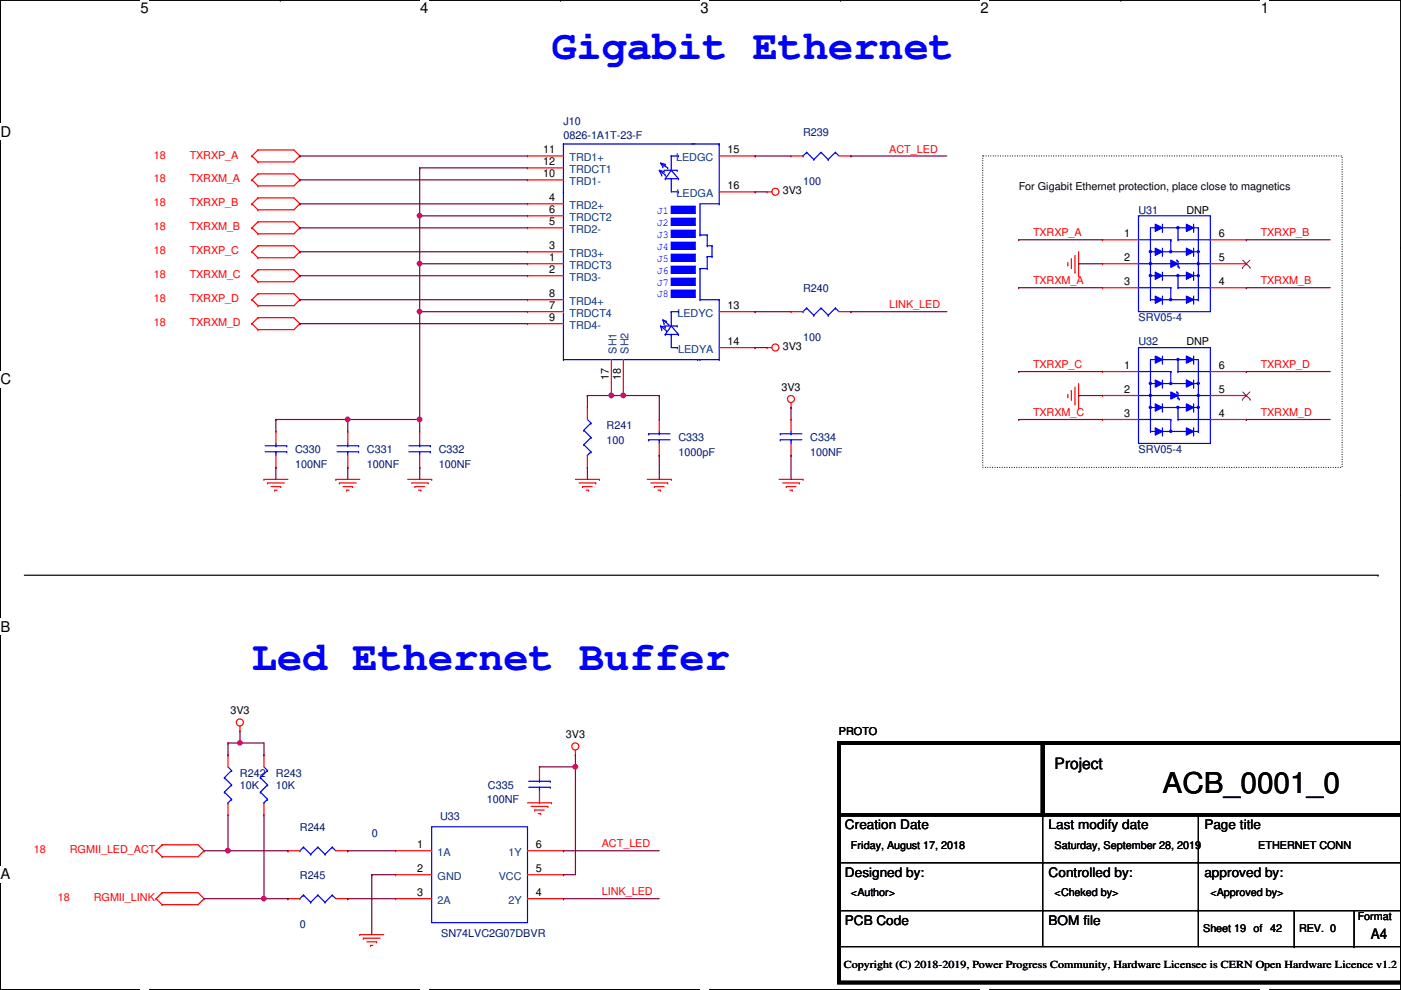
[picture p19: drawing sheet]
<svg xmlns="http://www.w3.org/2000/svg" width="297mm" height="210mm" viewBox="0 0 297 210" stroke-linecap="round" stroke-linejoin="round" font-family="sans-serif">
<defs><g id="words">
<g font-size="8.9" fill="#00f">
<text x="116.9" y="12.5">Gigabit Ethernet</text>
<text x="53.4" y="142.1">Led Ethernet Buffer</text>
</g>
<text font-size="6.1" x="246.5" y="168.1">ACB_0001_0</text>
<text font-size="3.3" x="223.6" y="163">Project</text>
<g font-size="3.1">
<text x="29.8" y="2.8">5</text>
<text x="89.1" y="2.8">4</text>
<text x="148.5" y="2.8">3</text>
<text x="207.9" y="2.8">2</text>
<text x="267.3" y="2.8">1</text>
<text x=".1" y="29">D</text>
<text x=".1" y="81.5">C</text>
<text x=".1" y="133.9">B</text>
<text x=".1" y="186.4">A</text>
</g>
<text font-size="3" x="290.7" y="199.1">A4</text>
<g font-size="2.8">
<text x="179.2" y="175.8">Creation Date</text>
<text x="222.3" y="175.8">Last modify date</text>
<text x="255.4" y="175.8">Page title</text>
<text x="179.2" y="186">Designed by:</text>
<text x="222.3" y="186">Controlled by:</text>
<text x="255.4" y="186">approved by:</text>
<text x="179.2" y="196.1">PCB Code</text>
<text x="222.3" y="196.1">BOM file</text>
</g>
<g font-size="2.3" fill="#00007f">
<text x="119.5" y="26.5">J10</text>
<text x="119.5" y="29.5">0826-1A1T-23-F</text>
<text x="170.3" y="28.8">R239</text>
<text x="170.3" y="39.2">100</text>
<text x="241.4" y="45.3">U31</text>
<text x="170.3" y="61.8">R240</text>
<text x="241.4" y="68.2">SRV05-4</text>
<text x="170.3" y="72.2">100</text>
<text x="241.4" y="73.2">U32</text>
<text x="128.6" y="91">R241</text>
<text x="128.6" y="94.1">100</text>
<text x="143.8" y="93.6">C333</text>
<text x="171.8" y="93.6">C334</text>
<text x="62.6" y="96.1">C330</text>
<text x="62.6" y="99.1">100NF</text>
<text x="77.8" y="96.1">C331</text>
<text x="77.8" y="99.1">100NF</text>
<text x="93" y="96.1">C332</text>
<text x="93" y="99.1">100NF</text>
<text x="143.8" y="96.6">1000pF</text>
<text x="171.8" y="96.6">100NF</text>
<text x="241.4" y="96.1">SRV05-4</text>
<text x="50.9" y="164.7">R242</text>
<text x="50.9" y="167.2">10K</text>
<text x="58.5" y="164.7">R243</text>
<text x="58.5" y="167.2">10K</text>
<text x="103.5" y="167.2">C335</text>
<text x="93.3" y="173.8">U33</text>
<text x="103.2" y="170.3">100NF</text>
<text x="63.6" y="176.1">R244</text>
<text x="78.8" y="177.4">0</text>
<text x="63.6" y="186.3">R245</text>
<text x="63.6" y="196.7">0</text>
<text x="93.6" y="198.7">SN74LVC2G07DBVR</text>
</g>
<g font-size="2.3" fill="#f00">
<text x="32.6" y="33.6">18</text>
<text x="40.2" y="33.6">TXRXP_A</text>
<text x="188.5" y="32.3">ACT_LED</text>
<text x="32.6" y="38.7">18</text>
<text x="40.2" y="38.7">TXRXM_A</text>
<text x="32.6" y="43.8">18</text>
<text x="40.2" y="43.8">TXRXP_B</text>
<text x="32.6" y="48.9">18</text>
<text x="32.6" y="53.9">18</text>
<text x="40.2" y="48.9">TXRXM_B</text>
<text x="40.2" y="53.9">TXRXP_C</text>
<text x="219" y="50.1">TXRXP_A</text>
<text x="267.3" y="50.1">TXRXP_B</text>
<text x="32.6" y="59">18</text>
<text x="40.2" y="59">TXRXM_C</text>
<text x="32.6" y="64.1">18</text>
<text x="40.2" y="64.1">TXRXP_D</text>
<text x="188.5" y="65.4">LINK_LED</text>
<text x="219" y="60.3">TXRXM_A</text>
<text x="267.3" y="60.3">TXRXM_B</text>
<text x="32.6" y="69.2">18</text>
<text x="40.2" y="69.2">TXRXM_D</text>
<text x="219" y="78.1">TXRXP_C</text>
<text x="267.3" y="78.1">TXRXP_D</text>
<text x="219" y="88.2">TXRXM_C</text>
<text x="267.3" y="88.2">TXRXM_D</text>
<text x="127.6" y="179.7">ACT_LED</text>
<text x="7.2" y="180.9">18</text>
<text x="14.8" y="180.9">RGMII_LED_ACT</text>
<text x="12.3" y="191.1">18</text>
<text x="19.9" y="191.1">RGMII_LINK</text>
<text x="127.6" y="189.8">LINK_LED</text>
</g>
<g font-size="2.3">
<text x="115.1" y="35.1">12</text>
<text x="115.1" y="32.5">11</text>
<text x="154.3" y="32.5">15</text>
<text x="115.1" y="37.6">10</text>
<text x="154.3" y="40.1">16</text>
<text x="165.9" y="41.2">3V3</text>
<text x="216" y="40.2">For Gigabit Ethernet protection, place close to magnetics</text>
<text x="116.4" y="42.7">4</text>
<text x="116.4" y="47.8">5</text>
<text x="116.4" y="45.2">6</text>
<text x="251.5" y="45.3">DNP</text>
<text x="116.4" y="52.8">3</text>
<text x="238.3" y="50.3">1</text>
<text x="258.4" y="50.3">6</text>
<text x="116.4" y="57.9">2</text>
<text x="116.4" y="55.4">1</text>
<text x="238.3" y="55.4">2</text>
<text x="258.4" y="55.4">5</text>
<text x="116.4" y="63">8</text>
<text x="116.4" y="65.5">7</text>
<text x="154.3" y="65.5">13</text>
<text x="238.3" y="60.5">3</text>
<text x="258.4" y="60.5">4</text>
<text x="116.4" y="68.1">9</text>
<text x="154.3" y="73.2">14</text>
<text x="165.9" y="74.3">3V3</text>
<text x="251.5" y="73.2">DNP</text>
<text x="129.1" y="80.6" transform="rotate(-90 129.1 80.6)">17</text>
<text x="131.6" y="80.6" transform="rotate(-90 131.6 80.6)">18</text>
<text x="165.7" y="82.9">3V3</text>
<text x="238.3" y="78.2">1</text>
<text x="238.3" y="83.3">2</text>
<text x="258.4" y="83.3">5</text>
<text x="258.4" y="78.2">6</text>
<text x="238.3" y="88.4">3</text>
<text x="258.4" y="88.4">4</text>
<text x="48.8" y="151.5">3V3</text>
<text x="177.9" y="155.8">PROTO</text>
<text x="120" y="156.5">3V3</text>
<text x="88.5" y="179.8">1</text>
<text x="113.6" y="179.8">6</text>
<text x="180.4" y="179.9">Friday, August 17, 2018</text>
<text x="223.6" y="179.9">Saturday, September 28, 2019</text>
<text x="266.8" y="179.9">ETHERNET CONN</text>
<text x="88.5" y="184.9">2</text>
<text x="113.6" y="184.9">5</text>
<text x="88.5" y="190">3</text>
<text x="113.6" y="190">4</text>
<text x="180.4" y="190.1">&lt;Author&gt;</text>
<text x="223.6" y="190.1">&lt;Cheked by&gt;</text>
<text x="256.6" y="190.1">&lt;Approved by&gt;</text>
<text x="255.1" y="197.7">Sheet 19 of</text>
<text x="269.3" y="197.7">42</text>
<text x="275.4" y="197.7">REV. 0</text>
<text x="287.9" y="195.2">Format</text>
<text x="178.9" y="205.3">Copyright (C) 2018-2019, Power Progress Community, Hardware Licensee is CERN Open Hardware Licence v1.2</text>
</g>
<g font-size="2.3" fill="#00407f">
<text x="120.7" y="34.1">TRD1+</text>
<text x="143.3" y="34.1">LEDGC</text>
<text x="120.7" y="39.2">TRD1-</text>
<text x="120.7" y="36.7">TRDCT1</text>
<text x="143.5" y="41.7">LEDGA</text>
<text x="120.7" y="44.3">TRD2+</text>
<text x="120.7" y="46.8">TRDCT2</text>
<text x="120.7" y="49.4">TRD2-</text>
<text x="120.7" y="54.4">TRD3+</text>
<text x="120.7" y="59.5">TRD3-</text>
<text x="120.7" y="57">TRDCT3</text>
<text x="120.7" y="64.6">TRD4+</text>
<text x="120.7" y="69.7">TRD4-</text>
<text x="120.7" y="67.1">TRDCT4</text>
<text x="143.6" y="67.1">LEDYC</text>
<text x="130.7" y="75" transform="rotate(-90 130.7 75)">SH1</text>
<text x="133.2" y="75" transform="rotate(-90 133.2 75)">SH2</text>
<text x="143.8" y="74.8">LEDYA</text>
<text x="92.8" y="181.4">1A</text>
<text x="107.8" y="181.4">1Y</text>
<text x="92.8" y="186.5">GND</text>
<text x="92.8" y="191.6">2A</text>
<text x="105.7" y="186.5">VCC</text>
<text x="107.8" y="191.6">2Y</text>
</g>
<g font-size="2.3" fill="#00f">
<text x="139.3" y="45.3">J1</text>
<text x="139.3" y="47.9">J2</text>
<text x="139.3" y="53">J4</text>
<text x="139.3" y="50.4">J3</text>
<text x="139.3" y="58">J6</text>
<text x="139.3" y="55.5">J5</text>
<text x="139.3" y="62.9">J8</text>
<text x="139.3" y="60.6">J7</text>
</g>
</g></defs>
<path d="M.1 0h296.9v209.8h-296.9z" fill="none" stroke="#000" stroke-width=".25"/>
<g fill="#fff">
<path d="M29.8 0h1.7v3.5h-1.7z"/>
<path d="M29.8 209.8l1.7 .1z"/>
</g>
<path d="M59.4 0h.1M59.4 209.8h.1" fill="none" stroke="#000" stroke-width=".25"/>
<g fill="#fff">
<path d="M89.1 0h1.7v3.5h-1.7z"/>
<path d="M89.1 209.8l1.7 .1z"/>
</g>
<path d="M118.8 0h.1M118.8 209.8h.1" fill="none" stroke="#000" stroke-width=".25"/>
<g fill="#fff">
<path d="M148.5 0h1.7v3.5h-1.7z"/>
<path d="M148.5 209.8l1.7 .1z"/>
</g>
<path d="M178.2 0h.1M178.2 209.8h.1" fill="none" stroke="#000" stroke-width=".25"/>
<g fill="#fff">
<path d="M207.9 0h1.7v3.5h-1.7z"/>
<path d="M207.9 209.8l1.7 .1z"/>
</g>
<path d="M237.6 0h.1M237.6 209.8h.1" fill="none" stroke="#000" stroke-width=".25"/>
<g fill="#fff">
<path d="M267.3 0h1.7v3.5h-1.7z"/>
<path d="M267.3 209.8l1.7 .1z"/>
<path d="M.1 26.2h2.2v3.5h-2.2z"/>
<path d="M297 26.2l.1 3.5z"/>
<path d="M.1 78.7h2.2v3.5h-2.2z"/>
<path d="M297 78.7l.1 3.5z"/>
</g>
<path d="M.1 52.5h.1M297 52.5h.1" fill="none" stroke="#000" stroke-width=".25"/>
<g fill="#fff">
<path d="M.1 131.1h2.1v3.5h-2.1z"/>
<path d="M297 131.1l.1 3.5z"/>
</g>
<path d="M.1 104.9h.1M297 104.9h.1" fill="none" stroke="#000" stroke-width=".25"/>
<path d="M.1 104.9h.1M297 104.9h.1" fill="none" stroke="#000" stroke-width=".21"/>
<g fill="#fff">
<path d="M.1 183.6h2.1v3.5h-2.1z"/>
<path d="M297 183.6l.1 3.5z"/>
</g>
<g fill="none" stroke="#000" stroke-width=".25">
<path d="M5.2 122h287M292.2 122h.1M.1 157.4h.1M177.9 157.5h12.7M190.6 157.5h.1M297 157.4h.1M221.1 172.8v20.3M254.1 172.8v20.3M177.9 182.9h119.2M177.9 193.1h119.2M221.1 182.9h.1M221.1 193.1h.1"/>
<path d="M221.1 193.1v7.6h-43.2M254.1 182.9h.1M254.1 193.1h.1M254.1 193.1v7.6h-33M274.4 193.1v7.6M287.1 193.1v7.6M254.1 200.7h43M274.4 200.7h.1M287.1 200.7h.1"/>
</g>
<path d="M208.4 33.1h76.2v66h-76.2z" fill="none" stroke="#000" stroke-width=".25" stroke-dasharray="0 .5"/>
<g fill="none" stroke="#f00" stroke-width=".25">
<path d="M53.4 33.1h.1M53.4 38.1h.1M53.4 33.1l1.3 1.2M53.4 38.1l1.3 1.3M54.7 34.3h.1M54.7 31.8h.1M54.7 39.4h.1M54.7 36.9h.1M54.7 31.8l-1.3 1.3M54.7 31.8h7.6l1.3 1.3M54.7 36.9l-1.3 1.2M54.7 36.9h7.6l1.3 1.2"/>
<path d="M63.6 33.1h.1M63.6 38.1h.1M63.6 33.1l-1.3 1.2h-7.6M63.6 38.1l-1.3 1.3h-7.6M167.7 33.1h.1M167.7 33.1h2.6M177.9 33.1h2.5M180.4 33.1h.1M53.4 43.2h.1M53.4 48.3h.1M53.4 53.4h.1M53.4 58.5h.1"/>
<path d="M53.4 43.2l1.3 1.3M53.4 48.3l1.3 1.3M53.4 53.4l1.3 1.3M53.4 58.5l1.3 1.2M54.7 44.5h.1M54.7 42h.1M54.7 49.6h.1M54.7 47h.1M54.7 54.7h.1M54.7 52.1h.1M54.7 59.7h.1M54.7 57.2h.1"/>
<path d="M54.7 42h7.6l1.3 1.2M54.7 42l-1.3 1.2M54.7 47h7.6l1.3 1.3M54.7 47l-1.3 1.3M54.7 52.1h7.6l1.3 1.3M54.7 52.1l-1.3 1.3M54.7 57.2h7.6l1.3 1.3M54.7 57.2l-1.3 1.3M63.6 43.2h.1M63.6 48.3h.1M63.6 53.4h.1M63.6 58.5h.1"/>
<path d="M63.6 43.2l-1.3 1.3h-7.6M63.6 48.3l-1.3 1.3h-7.6M63.6 53.4l-1.3 1.3h-7.6M63.6 58.5l-1.3 1.2h-7.6M162.6 40.7h.1M162.6 40.7h1.1M226.4 56.2h.1M226.4 55.7v.5M227.2 54.9h.1M227.2 54.9v2M227.9 57.7h.1M227.9 54.1v3.6"/>
<path d="M228.7 58.5h.1M228.7 53.4v5.1M53.4 63.5h.1M53.4 68.6h.1M53.4 63.5l1.3 1.3M53.4 68.6l1.3 1.3M54.7 64.8h.1M54.7 62.3h.1M54.7 69.9h.1M54.7 67.4h.1M54.7 62.3l-1.3 1.2M54.7 67.4l-1.3 1.2"/>
<path d="M54.7 62.3h7.6l1.3 1.2M54.7 67.4h7.6l1.3 1.2M63.6 63.5h.1M63.6 68.6h.1M63.6 63.5l-1.3 1.3h-7.6M63.6 68.6l-1.3 1.3h-7.6M162.6 73.7h.1M162.6 73.7h1.1M167.7 86.4h.1M167.7 88.9h.1M167.7 96.6h.1M167.7 85.4v1"/>
<path d="M167.7 88.9v2.6M167.7 94v2.6M226.4 84.1h.1M226.4 83.6v.5M227.2 82.8h.1M227.2 82.8v2.1M227.9 85.6h.1M227.9 82.1v3.5M228.7 86.4h.1M228.7 81.3v5.1M56 101.6h.1M56 101.6h5"/>
<path d="M56.7 102.4h.1M56.7 102.4h3.6M57.5 103.2h2M58.2 103.9h.1M58.2 103.9h.6M59.5 103.2h.1M71.2 101.6h.1M71.2 101.6h5.1M72 102.4h.1M72 102.4h3.5M72.7 103.2h2.1M73.5 103.9h.1"/>
<path d="M73.5 103.9h.5M74.8 103.2h.1M86.4 101.6h5.1M87.2 102.4h3.6M88 103.2h.1M88 103.2h2M88.7 103.9h.5M89.2 103.9h.1M90.8 102.4h.1M91.5 101.6h.1M122 101.6h5.1M122.8 102.4h3.5"/>
<path d="M123.5 103.2h.1M123.5 103.2h2.1M124.3 103.9h.5M124.8 103.9h.1M126.3 102.4h.1M127.1 101.6h.1M137.2 101.6h5.1M138 102.4h3.6M138.8 103.2h.1M138.8 103.2h2M139.5 103.9h.5M140 103.9h.1"/>
<path d="M141.6 102.4h.1M142.3 101.6h.1M165.2 101.6h5.1M165.9 102.4h3.6M166.7 103.2h.1M166.7 103.2h2M167.5 103.9h.5M168 103.9h.1M169.5 102.4h.1M170.3 101.6h.1M50.9 155h.1M50.9 154v1"/>
<path d="M122 159v1.1M34.4 179.1h.1M34.4 179.1l-1.3 1.3M34.4 179.1h7.6l1.3 1.3M48.3 160.1h.1M48.3 172.8h.1M48.3 160.1v2.5M48.3 170.2v2.6M56 160.1h.1M56 172.8h.1M56 160.1v2.5M56 170.2v2.6"/>
<path d="M111.8 170.2h5.1M112.6 171h3.6M113.4 171.7h.1M113.4 171.7h2M114.1 172.5h.5M114.6 172.5h.1M116.2 171h.1M116.9 170.2h.1M122 160.1h.1M33.1 180.4h.1M33.1 190.5h.1M33.1 180.4l1.3 1.3"/>
<path d="M33.1 190.5l1.3 1.3M34.4 181.7h.1M34.4 191.8h.1M34.4 189.3h.1M34.4 189.3h7.6l1.3 1.2M34.4 189.3l-1.3 1.2M43.3 180.4h.1M43.3 190.5h.1M43.3 180.4l-1.3 1.3h-7.6M43.3 190.5l-1.3 1.3h-7.6M61 190.5h.1M61 180.4h.1"/>
<path d="M61 190.5h2.6M61 180.4h2.6M71.2 190.5h2.5M71.2 180.4h2.5M73.7 190.5h.1M73.7 180.4h.1M76.3 198.2h.1M76.3 198.2h5.1M77 198.9h.1M77 198.9h3.6M77.8 199.7h2M79.8 199.7h.1"/>
<path d="M78.6 200.4h.1M78.6 200.4h.5"/>
<circle cx="164.4" cy="40.7" r=".75"/>
<circle cx="164.4" cy="73.7" r=".75"/>
<circle cx="167.7" cy="84.6" r=".75"/>
<circle cx="50.9" cy="153.2" r=".75"/>
<circle cx="122" cy="158.3" r=".75"/>
</g>
<path d="M177.9 157.5h43.2v15.3h-43.2zM297.1 172.8h-76v-15.3h76h-119.2v50.8h119.2" fill="none" stroke="#000" stroke-width=".76"/>
<g fill="none" stroke="#00f" stroke-width=".25">
<path d="M170.3 33.1h.1M171 32.3h.1M171 32.3l1.5 1.5M171 32.3l-.7 .8M172.5 33.8h.1M174.1 32.3h.1M174.1 32.3l1.5 1.5M174.1 32.3l-1.6 1.5M175.6 33.8h.1M177.1 32.3h.1M177.1 32.3l.8 .8M177.1 32.3l-1.5 1.5"/>
<path d="M165.4 93.3h.1M165.4 92h.1M165.4 93.3h4.6M165.4 92h4.6M167.7 92h.1M167.7 93.3h.1M167.7 91.5v.5M167.7 93.3v.7M47.6 164.9h.1M47.6 167.9h.1M47.6 164.9l1.5 1.5M47.6 167.9l1.5 1.6"/>
<path d="M48.3 170.2h.1M48.3 162.6l.8 .8M49.1 163.4h.1M49.1 166.4h.1M49.1 169.5h.1M49.1 163.4l-1.5 1.5M49.1 166.4l-1.5 1.5M49.1 169.5l-.8 .7M55.2 164.9h.1M55.2 167.9h.1M55.2 164.9l1.5 1.5M55.2 167.9l1.5 1.6"/>
<path d="M56 170.2h.1M56 162.6l.7 .8M56.7 163.4h.1M56.7 166.4h.1M56.7 169.5h.1M56.7 163.4l-1.5 1.5M56.7 166.4l-1.5 1.5M56.7 169.5l-.7 .7M64.3 179.6h.1M64.3 179.6l1.6 1.5M64.3 179.6l-.7 .8M67.4 179.6h.1"/>
<path d="M67.4 179.6l1.5 1.5M67.4 179.6l-1.5 1.5M70.4 179.6h.1M70.4 179.6l.8 .8M70.4 179.6l-1.5 1.5M63.6 190.5h.1M63.6 180.4h.1M64.3 189.8h.1M64.3 189.8l1.6 1.5M64.3 189.8l-.7 .7M65.9 191.3h.1M65.9 181.1h.1"/>
<path d="M67.4 189.8h.1M67.4 189.8l1.5 1.5M67.4 189.8l-1.5 1.5M68.9 191.3h.1M68.9 181.1h.1M70.4 189.8h.1M70.4 189.8l.8 .7M70.4 189.8l-1.5 1.5"/>
</g>
<path d="M244.9 47.5l1.6 .8-1.6 .8z" fill-rule="evenodd" fill="#00f"/>
<path d="M244.9 47.5l1.6 .8-1.6 .8z" fill="none" stroke="#00f" stroke-width=".25"/>
<path d="M251.5 47.5l1.6 .8-1.6 .8z" fill-rule="evenodd" fill="#00f"/>
<path d="M243.9 48.3h10.2M246.5 49.1h.1M246.5 47.5v1.6M251.5 47.5l1.6 .8-1.6 .8zM253.1 49.1h.1M253.1 47.5v1.6M254.1 48.3h.1" fill="none" stroke="#00f" stroke-width=".25"/>
<path d="M251.5 52.6l1.6 .8-1.6 .7z" fill-rule="evenodd" fill="#00f"/>
<path d="M251.5 52.6l1.6 .8-1.6 .7z" fill="none" stroke="#00f" stroke-width=".25"/>
<path d="M244.9 52.6l1.6 .8-1.6 .7z" fill-rule="evenodd" fill="#00f"/>
<path d="M241.4 50.8h6.8M243.9 53.4h10.2M244.9 52.6l1.6 .8-1.6 .7zM246.5 54.1h.1M246.5 52.6v1.5M248.2 50.8h.1M248.2 50.8v2.6M253.1 54.1h.1M253.1 52.6v1.5M254.1 53.4h.1" fill="none" stroke="#00f" stroke-width=".25"/>
<path d="M248.2 55.2l1.6 .7-1.6 .8z" fill-rule="evenodd" fill="#00f"/>
<path d="M246.5 59.2h.1M246.5 57.7v1.5M248.2 55.2l1.6 .7-1.6 .8zM253.1 59.2h.1M253.1 57.7v1.5M246.5 64.3h.1M246.5 62.8v1.5M248.2 61h.1M248.2 61v2.5M253.1 64.3h.1M253.1 62.8v1.5" fill="none" stroke="#00f" stroke-width=".25"/>
<path d="M251.5 57.7l1.6 .8-1.6 .7z" fill-rule="evenodd" fill="#00f"/>
<path d="M243.9 58.5h10.2M251.5 57.7l1.6 .8-1.6 .7zM254.1 58.5h.1M243.9 63.5h10.2M254.1 63.5h.1" fill="none" stroke="#00f" stroke-width=".25"/>
<path d="M244.9 57.7l1.6 .8-1.6 .7z" fill-rule="evenodd" fill="#00f"/>
<path d="M244.9 57.7l1.6 .8-1.6 .7z" fill="none" stroke="#00f" stroke-width=".25"/>
<path d="M251.5 62.8l1.6 .7-1.6 .8z" fill-rule="evenodd" fill="#00f"/>
<path d="M251.5 62.8l1.6 .7-1.6 .8z" fill="none" stroke="#00f" stroke-width=".25"/>
<path d="M244.9 62.8l1.6 .7-1.6 .8z" fill-rule="evenodd" fill="#00f"/>
<path d="M243.9 48.3v15.2M254.1 48.3v15.2M241.4 61h.1M241.4 61h6.8M243.9 63.5h.1M244.9 62.8l1.6 .7-1.6 .8zM254.1 63.5h.1" fill="none" stroke="#00f" stroke-width=".25"/>
<path d="M243.7 55.7h.4v.4h-.4z" fill-rule="evenodd" fill="#00f"/>
<path d="M243.7 55.7h.4v.4h-.4z" fill="none" stroke="#00f" stroke-width=".25"/>
<path d="M253.9 55.7h.3v.4h-.3z" fill-rule="evenodd" fill="#00f"/>
<path d="M253.9 55.7h.3v.4h-.3z" fill="none" stroke="#00f" stroke-width=".25"/>
<path d="M243.7 53.2h.4v.3h-.4z" fill-rule="evenodd" fill="#00f"/>
<path d="M243.7 53.2h.4v.3h-.4z" fill="none" stroke="#00f" stroke-width=".25"/>
<path d="M253.9 53.2h.3v.3h-.3z" fill-rule="evenodd" fill="#00f"/>
<path d="M253.9 53.2h.3v.3h-.3z" fill="none" stroke="#00f" stroke-width=".25"/>
<path d="M243.7 58.3h.4v.3h-.4z" fill-rule="evenodd" fill="#00f"/>
<path d="M243.7 58.3h.4v.3h-.4z" fill="none" stroke="#00f" stroke-width=".25"/>
<path d="M253.9 58.3h.3v.3h-.3z" fill-rule="evenodd" fill="#00f"/>
<g fill="none" stroke="#00f" stroke-width=".25">
<path d="M241.4 45.8h15.2v20.3h-15.2zM241.4 55.9h.1M241.4 55.9h15.2M249.5 55.2h.1M249.5 55.2l.3 .2v1M249.8 50.8h.1M249.8 56.4h.1M249.8 50.8h6.8M249.8 48.3v2.5M249.8 56.4l.2 .3M250 56.7h.1M253.9 58.3h.3v.3h-.3z"/>
<path d="M256.6 50.8h.1"/>
</g>
<path d="M249.6 48.1h.3v.3h-.3z" fill-rule="evenodd" fill="#00f"/>
<path d="M249.6 48.1h.3v.3h-.3z" fill="none" stroke="#00f" stroke-width=".25"/>
<path d="M248 53.2h.4v.3h-.4z" fill-rule="evenodd" fill="#00f"/>
<path d="M248 53.2h.4v.3h-.4z" fill="none" stroke="#00f" stroke-width=".25"/>
<path d="M248 63.3h.4v.4h-.4z" fill-rule="evenodd" fill="#00f"/>
<path d="M248 63.3h.4v.4h-.4z" fill="none" stroke="#00f" stroke-width=".25"/>
<path d="M249.6 58.3h.3v.3h-.3z" fill-rule="evenodd" fill="#00f"/>
<path d="M249.6 58.3h.3v.3h-.3zM249.8 58.5v2.5M249.8 61h.1M249.8 61h6.8M256.6 61h.1" fill="none" stroke="#00f" stroke-width=".25"/>
<path d="M233.8 50.8h.1M233.8 55.9h.1M233.8 50.8h7.6M233.8 55.9h7.6M256.6 50.8h7.6M256.6 55.9h7.6M264.2 55.9h.1M264.2 50.8h.1M233.8 61h.1M233.8 61h7.6M256.6 61h7.6M264.2 61h.1" fill="none" stroke="#f00" stroke-width=".25"/>
<path d="M263.4 56.7h.1M263.5 55.2l1.5 1.5M265 55.2l-1.6 1.5M265 56.7h.1" fill="none" stroke="#7f4000" stroke-width=".21"/>
<path d="M142.3 46.3h5.1v1.5h-5.1z" fill-rule="evenodd" fill="#00f"/>
<path d="M142.3 46.3h5.1v1.5h-5.1z" fill="none" stroke="#00f" stroke-width=".25"/>
<path d="M142.3 43.7h5.1v1.6h-5.1z" fill-rule="evenodd" fill="#00f"/>
<path d="M142.3 43.7h5.1v1.6h-5.1z" fill="none" stroke="#00f" stroke-width=".25"/>
<path d="M142.3 48.8h5.1v1.5h-5.1z" fill-rule="evenodd" fill="#00f"/>
<path d="M142.3 48.8h5.1v1.5h-5.1z" fill="none" stroke="#00f" stroke-width=".25"/>
<path d="M142.3 51.4h5.1v1.5h-5.1z" fill-rule="evenodd" fill="#00f"/>
<path d="M142.3 51.4h5.1v1.5h-5.1z" fill="none" stroke="#00f" stroke-width=".25"/>
<path d="M142.3 53.9h5.1v1.5h-5.1z" fill-rule="evenodd" fill="#00f"/>
<path d="M142.3 53.9h5.1v1.5h-5.1z" fill="none" stroke="#00f" stroke-width=".25"/>
<path d="M142.3 56.4h5.1v1.6h-5.1z" fill-rule="evenodd" fill="#00f"/>
<path d="M142.3 56.4h5.1v1.6h-5.1z" fill="none" stroke="#00f" stroke-width=".25"/>
<path d="M142.3 59h5.1v1.5h-5.1z" fill-rule="evenodd" fill="#00f"/>
<path d="M142.3 59h5.1v1.5h-5.1z" fill="none" stroke="#00f" stroke-width=".25"/>
<path d="M142.3 61.5h5.1v1.5h-5.1z" fill-rule="evenodd" fill="#00f"/>
<g fill="none" stroke="#00f" stroke-width=".25">
<path d="M119.5 30.5h.1M119.5 30.5h33M119.5 30.5v35.6M139.8 36.1l1.3 1M139.8 36.1l.5 1M139.8 36.1l1 .3M140 34.6l1.1 .2M140 34.6l1.6 1M140 34.6l.5 .7M140.3 37.1h.1M140.5 35.3h.1M140.8 36.4h.1"/>
<path d="M140.8 36.1h2.8M141.1 37.9h.1M141.1 37.1h.1M141.1 34.8h.1M141.1 37.9h2.7M141.6 35.6h.1M142.3 37.9v2.8h1.5M142.3 33.1h.1M142.3 37.9h.1M142.3 33.1v3M142.3 36.1l-1.2 1.8M142.3 36.1l1.5 1.8"/>
<path d="M142.3 33.1h1.5M143.6 36.1h.1M143.8 37.9h.1M143.8 33.1h.1M152.5 30.5h.1M152.5 30.5v12.7M119.5 40.7h.1M143.8 40.7h.1M148.4 49.8h.1M148.4 56.9h.1M148.4 56.9v6.6M148.4 49.8h1.5"/>
<path d="M148.4 56.9h1.5M149.9 49.8h.1M149.9 52.1h.1M149.9 54.4h.1M149.9 56.9h.1M149.9 49.8v2.3M149.9 54.4v2.5M149.9 52.1h1.1M149.9 54.4h1.1M151 52.1h.1M151 54.4h.1M151 52.1v2.3"/>
<path d="M152.5 43.2h.1M152.5 43.2h-4.1v6.6M119.5 76.2h.1M119.5 76.2h33M119.5 66.3v9.9M140 69.1l1.3 1M140 69.1l.3 .8M140 69.1l1.1 .3M140.3 69.9h.1M140.5 67.9l1.3 1M140.5 67.9l.3 .7M140.5 67.9l.8 .2"/>
<path d="M140.8 68.6h.1M140.8 69.1h2.8M141.1 70.9h.1M141.1 69.4h.1M141.1 70.9h2.7M141.3 70.1h.1M141.3 68.1h.1M141.8 68.9h.1M142.3 61.5h5.1v1.5h-5.1zM142.3 70.9h.1M142.3 66.1h.1M142.3 70.9v2.8h1.3"/>
<path d="M142.3 66.1v3M142.3 69.1l1.5 1.8M142.3 69.1l-1.2 1.8M142.3 66.1h1.5M143.6 69.1h.1M143.6 73.7h.1M143.8 70.9h.1M143.8 66.1h.1M147.9 76.2h.1M148.4 63.5h.1M148.4 76.2h.1M148.4 63.5h4.1"/>
<path d="M152.5 63.5h.1M152.5 76.2h.1M152.5 63.5v12.7M56.2 95.8h4.6M56.2 94.5h4.6M58.5 94.5h.1M58.5 95.8h.1M58.5 94v.5M58.5 95.8v.8M60.8 95.8h.1M60.8 94.5h.1"/>
</g>
<g fill="none" stroke="#f00" stroke-width=".25">
<path d="M111.8 38.1h.1M111.8 35.6h.1M111.8 33.1h.1M111.8 38.1h7.7M111.8 35.6h7.7M111.8 33.1h7.7M152.5 33.1h7.6M160.1 33.1h.1M111.8 53.4h.1M111.8 43.2h.1M111.8 58.5h.1M111.8 48.3h.1"/>
<path d="M111.8 45.8h.1M111.8 55.9h.1M111.8 53.4h7.7M111.8 43.2h7.7M111.8 58.5h7.7M111.8 48.3h7.7M111.8 45.8h7.7M111.8 55.9h7.7M152.5 40.7h7.6M160.1 40.7h.1M111.8 63.5h.1M111.8 68.6h.1"/>
<path d="M111.8 66.1h.1M111.8 63.5h7.7M111.8 68.6h7.7M111.8 66.1h7.7M129.6 76.2v7.7M132.2 76.2v7.7M152.5 73.7h7.6M152.5 66.1h7.6M160.1 73.7h.1M160.1 66.1h.1M58.5 91.5h.1M58.5 99.1h.1"/>
<path d="M58.5 91.5v2.5M58.5 96.6v2.5M129.6 83.9h.1M132.2 83.9h.1"/>
</g>
<path d="M244.9 75.5l1.6 .7-1.6 .8z" fill-rule="evenodd" fill="#00f"/>
<path d="M244.9 75.5l1.6 .7-1.6 .8z" fill="none" stroke="#00f" stroke-width=".25"/>
<path d="M251.5 75.5l1.6 .7-1.6 .8z" fill-rule="evenodd" fill="#00f"/>
<path d="M243.9 76.2h10.2M246.5 77h.1M246.5 75.5v1.5M251.5 75.5l1.6 .7-1.6 .8zM253.1 77h.1M253.1 75.5v1.5M254.1 76.2h.1" fill="none" stroke="#00f" stroke-width=".25"/>
<path d="M251.5 80.6l1.6 .7-1.6 .8z" fill-rule="evenodd" fill="#00f"/>
<path d="M251.5 80.6l1.6 .7-1.6 .8z" fill="none" stroke="#00f" stroke-width=".25"/>
<path d="M244.9 80.6l1.6 .7-1.6 .8z" fill-rule="evenodd" fill="#00f"/>
<path d="M241.4 78.8h6.8M248.2 78.8h.1M248.2 78.8v2.5M243.9 81.3h10.2M244.9 80.6l1.6 .7-1.6 .8zM246.5 82.1h.1M246.5 80.6v1.5M253.1 82.1h.1M253.1 80.6v1.5M254.1 81.3h.1" fill="none" stroke="#00f" stroke-width=".25"/>
<path d="M248.2 83.1l1.6 .8-1.6 .7z" fill-rule="evenodd" fill="#00f"/>
<path d="M246.5 92.2h.1M246.5 87.2h.1M246.5 85.6v1.6M246.5 90.7v1.5M248.2 83.1l1.6 .8-1.6 .7zM248.2 88.9h.1M248.2 88.9v2.6M253.1 92.2h.1M253.1 87.2h.1M253.1 85.6v1.6M253.1 90.7v1.5" fill="none" stroke="#00f" stroke-width=".25"/>
<path d="M251.5 85.6l1.6 .8-1.6 .8z" fill-rule="evenodd" fill="#00f"/>
<path d="M243.9 86.4h10.2M243.9 91.5h10.2M251.5 85.6l1.6 .8-1.6 .8zM254.1 86.4h.1M254.1 91.5h.1" fill="none" stroke="#00f" stroke-width=".25"/>
<path d="M244.9 85.6l1.6 .8-1.6 .8z" fill-rule="evenodd" fill="#00f"/>
<path d="M244.9 85.6l1.6 .8-1.6 .8z" fill="none" stroke="#00f" stroke-width=".25"/>
<path d="M251.5 90.7l1.6 .8-1.6 .7z" fill-rule="evenodd" fill="#00f"/>
<path d="M251.5 90.7l1.6 .8-1.6 .7z" fill="none" stroke="#00f" stroke-width=".25"/>
<path d="M244.9 90.7l1.6 .8-1.6 .7z" fill-rule="evenodd" fill="#00f"/>
<path d="M243.9 76.2v15.3M254.1 76.2v15.3M241.4 88.9h.1M241.4 88.9h6.8M243.9 91.5h.1M244.9 90.7l1.6 .8-1.6 .7zM254.1 91.5h.1" fill="none" stroke="#00f" stroke-width=".25"/>
<path d="M243.7 83.7h.4v.3h-.4z" fill-rule="evenodd" fill="#00f"/>
<path d="M243.7 83.7h.4v.3h-.4z" fill="none" stroke="#00f" stroke-width=".25"/>
<path d="M253.9 83.7h.3v.3h-.3z" fill-rule="evenodd" fill="#00f"/>
<path d="M253.9 83.7h.3v.3h-.3z" fill="none" stroke="#00f" stroke-width=".25"/>
<path d="M243.7 81.1h.4v.4h-.4z" fill-rule="evenodd" fill="#00f"/>
<path d="M243.7 81.1h.4v.4h-.4z" fill="none" stroke="#00f" stroke-width=".25"/>
<path d="M253.9 81.1h.3v.4h-.3z" fill-rule="evenodd" fill="#00f"/>
<path d="M253.9 81.1h.3v.4h-.3z" fill="none" stroke="#00f" stroke-width=".25"/>
<path d="M243.7 86.2h.4v.3h-.4z" fill-rule="evenodd" fill="#00f"/>
<path d="M243.7 86.2h.4v.3h-.4z" fill="none" stroke="#00f" stroke-width=".25"/>
<path d="M253.9 86.2h.3v.3h-.3z" fill-rule="evenodd" fill="#00f"/>
<g fill="none" stroke="#00f" stroke-width=".25">
<path d="M241.4 73.7h15.2v20.3h-15.2zM249.8 78.8h.1M249.8 78.8h6.8M249.8 76.2v2.6M256.6 78.8h.1M241.4 83.9h.1M241.4 83.9h15.2M249.5 83.1h.1M249.5 83.1l.3 .3v1M249.8 84.4h.1M249.8 84.4l.2 .2M250 84.6h.1"/>
<path d="M253.9 86.2h.3v.3h-.3z"/>
</g>
<path d="M249.6 76h.3v.4h-.3z" fill-rule="evenodd" fill="#00f"/>
<path d="M249.6 76h.3v.4h-.3z" fill="none" stroke="#00f" stroke-width=".25"/>
<path d="M248 81.1h.4v.4h-.4z" fill-rule="evenodd" fill="#00f"/>
<path d="M248 81.1h.4v.4h-.4z" fill="none" stroke="#00f" stroke-width=".25"/>
<path d="M248 91.3h.4v.3h-.4z" fill-rule="evenodd" fill="#00f"/>
<path d="M248 91.3h.4v.3h-.4z" fill="none" stroke="#00f" stroke-width=".25"/>
<path d="M249.6 86.2h.3v.3h-.3z" fill-rule="evenodd" fill="#00f"/>
<g fill="none" stroke="#00f" stroke-width=".25">
<path d="M170.3 66.1h.1M171 65.3h.1M171 65.3l1.5 1.5M171 65.3l-.7 .8M172.5 66.8h.1M174.1 65.3h.1M174.1 65.3l1.5 1.5M174.1 65.3l-1.6 1.5M175.6 66.8h.1M177.1 65.3h.1M177.1 65.3l.8 .8M177.1 65.3l-1.5 1.5"/>
<path d="M71.5 95.8h4.5M71.5 94.5h4.5M73.7 94.5h.1M73.7 95.8h.1M73.7 94v.5M73.7 95.8v.8M76 95.8h.1M76 94.5h.1M86.7 95.8h4.6M86.7 94.5h4.6M89 94.5h.1M89 95.8h.1"/>
<path d="M89 94v.5M89 95.8v.8M91.3 95.8h.1M91.3 94.5h.1M123.8 91.2h.1M123.8 94.3h.1M123.8 91.2l1.5 1.6M123.8 94.3l1.5 1.5M124.5 96.6h.1M124.5 88.9l.8 .8M125.3 89.7h.1M125.3 92.8h.1"/>
<path d="M125.3 95.8h.1M125.3 89.7l-1.5 1.5M125.3 92.8l-1.5 1.5M125.3 95.8l-.8 .8M137.5 93.3h.1M137.5 92h.1M137.5 93.3h4.6M137.5 92h4.6M139.8 92h.1M139.8 93.3h.1M139.8 91.5v.5M139.8 93.3v.7"/>
<path d="M249.6 86.2h.3v.3h-.3zM249.8 88.9h.1M249.8 86.4v2.5M249.8 88.9h6.8M256.6 88.9h.1M91.5 175.3h20.3v20.3h-20.3zM112.1 166.9h4.6M112.1 165.7h4.6M114.4 165.7h.1M114.4 166.9h.1M114.4 165.1v.6M114.4 166.9v.8"/>
<path d="M116.7 166.9h.1M116.7 165.7h.1"/>
</g>
<g fill="none" stroke="#f00" stroke-width=".25">
<path d="M167.7 66.1h.1M167.7 66.1h2.6M177.9 66.1h2.5M180.4 66.1h.1M233.8 78.8h.1M233.8 78.8h7.6M256.6 78.8h7.6M264.2 78.8h.1M73.7 91.5h.1M73.7 99.1h.1M73.7 91.5v2.5M73.7 96.6v2.5"/>
<path d="M89 91.5h.1M89 99.1h.1M89 91.5v2.5M89 96.6v2.5M124.5 86.4h.1M124.5 99.1h.1M124.5 86.4v2.5M124.5 96.6v2.5M139.8 88.9h.1M139.8 96.6h.1M139.8 88.9v2.6M139.8 94v2.6"/>
<path d="M233.8 83.9h.1M233.8 88.9h.1M233.8 83.9h7.6M233.8 88.9h7.6M256.6 83.9h7.6M256.6 88.9h7.6M264.2 88.9h.1M264.2 83.9h.1M114.4 162.6h.1M114.4 170.2h.1M114.4 162.6v2.5M114.4 167.7v2.5"/>
<path d="M83.9 180.4h.1M83.9 185.5h.1M83.9 190.5h.1M83.9 180.4h7.6M83.9 185.5h7.6M83.9 190.5h7.6M111.8 180.4h7.7M111.8 185.5h7.7M111.8 190.5h7.7M119.5 190.5h.1M119.5 185.5h.1M119.5 180.4h.1"/>
</g>
<path d="M263.4 84.7h.1M263.5 83.1l1.5 1.6M265 83.1l-1.6 1.6M265 84.7h.1" fill="none" stroke="#7f4000" stroke-width=".21"/>
<path d="M160.1 33.1h.1M160.1 33.1h7.6M89 66.1h.1M89 66.1v22.8M160.1 66.1h.1M160.1 66.1h7.6" fill="none" stroke="#7f0040" stroke-width=".25"/>
<circle cx="89" cy="66.1" r=".49" fill="#f0f"/>
<circle cx="89" cy="66.1" r=".49" fill="none" stroke="#f0f" stroke-width=".25"/>
<path d="M89 55.9h.1M89 45.8h.1M89 45.8v20.3M89 55.9h22.8M89 66.1h.1M89 66.1h22.8" fill="none" stroke="#7f0040" stroke-width=".25"/>
<circle cx="89" cy="55.9" r=".49" fill="#f0f"/>
<circle cx="89" cy="55.9" r=".49" fill="none" stroke="#f0f" stroke-width=".25"/>
<circle cx="89" cy="45.7" r=".49" fill="#f0f"/>
<circle cx="89" cy="45.7" r=".49" fill="none" stroke="#f0f" stroke-width=".25"/>
<g fill="none" stroke="#7f0040" stroke-width=".25">
<path d="M63.6 33.1h.1M63.6 38.1h.1M63.6 33.1h48.2M63.6 38.1h48.2M89 35.6h.1M89 35.6v10.2M89 35.6h22.8M180.4 33.1h.1M180.4 33.1h20.3M63.6 43.2h.1M63.6 48.3h.1M63.6 58.5h.1"/>
<path d="M63.6 53.4h.1M63.6 43.2h48.2M63.6 48.3h48.2M63.6 58.5h48.2M63.6 53.4h48.2M89 45.8h.1M89 45.8h22.8M160.1 40.7h.1M160.1 40.7h2.5M63.6 63.5h.1M63.6 68.6h.1M63.6 63.5h48.2"/>
<path d="M63.6 68.6h48.2M160.1 73.7h.1M160.1 73.7h2.5M180.4 66.1h.1M180.4 66.1h20.3M73.7 88.9h.1M73.7 88.9h15.3"/>
</g>
<circle cx="89" cy="88.9" r=".49" fill="#f0f"/>
<circle cx="89" cy="88.9" r=".49" fill="none" stroke="#f0f" stroke-width=".25"/>
<circle cx="73.7" cy="88.9" r=".49" fill="#f0f"/>
<circle cx="73.7" cy="88.9" r=".49" fill="none" stroke="#f0f" stroke-width=".25"/>
<g fill="none" stroke="#7f0040" stroke-width=".25">
<path d="M58.5 88.9h.1M58.5 99.1h.1M58.5 88.9h15.2M58.5 88.9v2.6M58.5 99.1v2.5M73.7 88.9h.1M73.7 99.1h.1M73.7 88.9v2.6M73.7 99.1v2.5M89 88.9h.1M89 99.1h.1M89 88.9v2.6"/>
<path d="M89 99.1v2.5M124.5 83.9h.1M124.5 83.9h5.1"/>
</g>
<circle cx="129.6" cy="83.8" r=".49" fill="#f0f"/>
<circle cx="129.6" cy="83.8" r=".49" fill="none" stroke="#f0f" stroke-width=".25"/>
<g fill="none" stroke="#7f0040" stroke-width=".25">
<path d="M124.5 83.9h.1M124.5 99.1h.1M124.5 83.9v2.5M124.5 99.1v2.5M129.6 83.9h.1M129.6 83.9h2.6M139.8 83.9h.1M139.8 96.6h.1M139.8 83.9v5M139.8 96.6v5M43.3 190.5h12.7M43.3 180.4h5"/>
<path d="M48.3 180.4h.1M56 190.5h.1M73.7 180.4h.1M73.7 190.5h.1M73.7 190.5h10.2M73.7 180.4h10.2"/>
</g>
<circle cx="48.3" cy="180.4" r=".49" fill="#f0f"/>
<circle cx="48.3" cy="180.4" r=".49" fill="none" stroke="#f0f" stroke-width=".25"/>
<path d="M122 162.6h.1M122 162.6v22.9M78.8 185.5h.1M78.8 185.5h5.1M78.8 185.5v12.7M119.5 190.5h.1M119.5 180.4h.1M119.5 190.5h20.3M119.5 180.4h20.3" fill="none" stroke="#7f0040" stroke-width=".25"/>
<circle cx="122" cy="162.6" r=".49" fill="#f0f"/>
<circle cx="122" cy="162.6" r=".49" fill="none" stroke="#f0f" stroke-width=".25"/>
<path d="M132.2 83.9h.1M132.2 83.9h7.6M167.7 96.6h.1M167.7 86.4h.1M167.7 86.4v2.5M167.7 96.6v5M114.4 162.6h.1M122 160.1h.1M122 160.1v2.5h-7.6M119.5 185.5h.1M119.5 185.5h2.5" fill="none" stroke="#7f0040" stroke-width=".25"/>
<circle cx="132.1" cy="83.8" r=".49" fill="#f0f"/>
<circle cx="132.1" cy="83.8" r=".49" fill="none" stroke="#f0f" stroke-width=".25"/>
<g fill="none" stroke="#7f0040" stroke-width=".25">
<path d="M216 50.8h.1M216 50.8h17.8M228.7 55.9h.1M228.7 55.9h5.1M264.2 50.8h.1M264.2 50.8h17.8M216 61h.1M216 78.8h.1M216 61h17.8M216 78.8h17.8M264.2 61h.1M264.2 78.8h.1"/>
<path d="M264.2 61h17.8M264.2 78.8h17.8M216 88.9h.1M216 88.9h17.8M228.7 83.9h.1M228.7 83.9h5.1M264.2 88.9h.1M264.2 88.9h17.8M48.3 172.8v7.6M56 172.8v17.7M48.3 180.4h.1M48.3 180.4h12.7"/>
<path d="M56 190.5h.1M61 180.4h.1"/>
</g>
<circle cx="55.9" cy="190.5" r=".49" fill="#f0f"/>
<circle cx="55.9" cy="190.5" r=".49" fill="none" stroke="#f0f" stroke-width=".25"/>
<path d="M50.9 157.5h.1M50.9 155v2.5M56 190.5h5M61 190.5h.1" fill="none" stroke="#7f0040" stroke-width=".25"/>
<circle cx="50.9" cy="157.5" r=".49" fill="#f0f"/>
<circle cx="50.9" cy="157.5" r=".49" fill="none" stroke="#f0f" stroke-width=".25"/>
<path d="M48.3 157.5h.1M48.3 157.5h7.7v2.6M48.3 157.5v2.6M50.9 157.5h.1M48.3 160.1h.1M56 160.1h.1" fill="none" stroke="#7f0040" stroke-width=".25"/>
<circle cx="89" cy="66.1" r=".49" fill="#f0f"/>
<circle cx="89" cy="66.1" r=".49" fill="none" stroke="#f0f" stroke-width=".25"/>
<circle cx="89" cy="55.9" r=".49" fill="#f0f"/>
<circle cx="89" cy="55.9" r=".49" fill="none" stroke="#f0f" stroke-width=".25"/>
<circle cx="89" cy="45.7" r=".49" fill="#f0f"/>
<circle cx="89" cy="45.7" r=".49" fill="none" stroke="#f0f" stroke-width=".25"/>
<circle cx="89" cy="88.9" r=".49" fill="#f0f"/>
<circle cx="89" cy="88.9" r=".49" fill="none" stroke="#f0f" stroke-width=".25"/>
<circle cx="73.7" cy="88.9" r=".49" fill="#f0f"/>
<circle cx="73.7" cy="88.9" r=".49" fill="none" stroke="#f0f" stroke-width=".25"/>
<circle cx="129.6" cy="83.8" r=".49" fill="#f0f"/>
<circle cx="129.6" cy="83.8" r=".49" fill="none" stroke="#f0f" stroke-width=".25"/>
<circle cx="48.3" cy="180.4" r=".49" fill="#f0f"/>
<circle cx="48.3" cy="180.4" r=".49" fill="none" stroke="#f0f" stroke-width=".25"/>
<circle cx="122" cy="162.6" r=".49" fill="#f0f"/>
<circle cx="122" cy="162.6" r=".49" fill="none" stroke="#f0f" stroke-width=".25"/>
<circle cx="132.1" cy="83.8" r=".49" fill="#f0f"/>
<circle cx="132.1" cy="83.8" r=".49" fill="none" stroke="#f0f" stroke-width=".25"/>
<circle cx="55.9" cy="190.5" r=".49" fill="#f0f"/>
<circle cx="55.9" cy="190.5" r=".49" fill="none" stroke="#f0f" stroke-width=".25"/>
<circle cx="50.9" cy="157.5" r=".49" fill="#f0f"/>
<circle cx="50.9" cy="157.5" r=".49" fill="none" stroke="#f0f" stroke-width=".25"/>
<use href="#words"/>
</svg>
